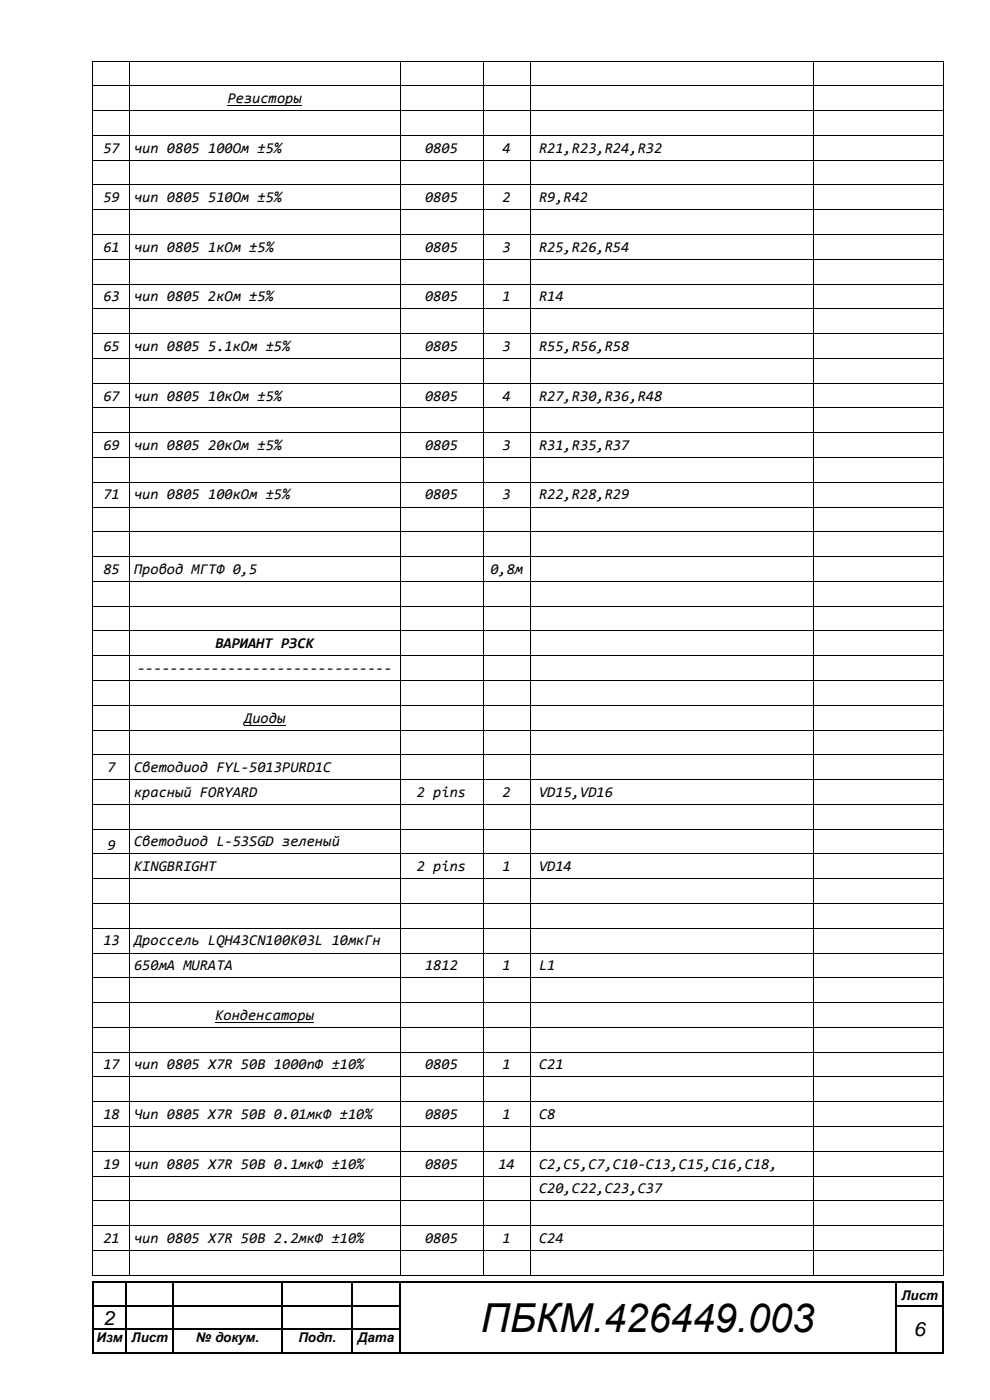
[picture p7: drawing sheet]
<svg xmlns="http://www.w3.org/2000/svg" width="210mm" height="297mm" viewBox="0 0 210 297" stroke-linecap="round" stroke-linejoin="round" font-family="sans-serif">
<defs><g id="words">
<text font-size="8.5" x="102" y="282.6">ПБКМ.426449.003</text>
<g font-size="4.2">
<text x="22.1" y="281.1">2</text>
<text x="193.9" y="283.5">6</text>
</g>
<g font-size="3.2">
<text x="48.3" y="21.9">Резисторы</text>
<text x="21.9" y="32.4">57</text>
<text x="28.5" y="32.4">чип 0805 100Ом ±5%</text>
<text x="90.2" y="32.4">0805</text>
<text x="106.6" y="32.4">4</text>
<text x="114.4" y="32.4">R21,R23,R24,R32</text>
<text x="21.9" y="42.9">59</text>
<text x="28.5" y="42.9">чип 0805 510Ом ±5%</text>
<text x="90.2" y="42.9">0805</text>
<text x="106.6" y="42.9">2</text>
<text x="114.4" y="42.9">R9,R42</text>
<text x="21.9" y="53.4">61</text>
<text x="28.5" y="53.4">чип 0805 1кОм ±5%</text>
<text x="90.2" y="53.4">0805</text>
<text x="106.6" y="53.4">3</text>
<text x="114.4" y="53.4">R25,R26,R54</text>
<text x="21.9" y="63.9">63</text>
<text x="28.5" y="63.9">чип 0805 2кОм ±5%</text>
<text x="90.2" y="63.9">0805</text>
<text x="106.6" y="63.9">1</text>
<text x="114.4" y="63.9">R14</text>
<text x="21.9" y="74.4">65</text>
<text x="28.5" y="74.4">чип 0805 5.1кОм ±5%</text>
<text x="90.2" y="74.4">0805</text>
<text x="106.6" y="74.4">3</text>
<text x="114.4" y="74.4">R55,R56,R58</text>
<text x="21.9" y="85">67</text>
<text x="28.5" y="85">чип 0805 10кОм ±5%</text>
<text x="90.2" y="85">0805</text>
<text x="106.6" y="85">4</text>
<text x="114.4" y="85">R27,R30,R36,R48</text>
<text x="21.9" y="95.5">69</text>
<text x="28.5" y="95.5">чип 0805 20кОм ±5%</text>
<text x="90.2" y="95.5">0805</text>
<text x="106.6" y="95.5">3</text>
<text x="114.4" y="95.5">R31,R35,R37</text>
<text x="21.9" y="106">71</text>
<text x="28.5" y="106">чип 0805 100кОм ±5%</text>
<text x="90.2" y="106">0805</text>
<text x="106.6" y="106">3</text>
<text x="114.4" y="106">R22,R28,R29</text>
<text x="21.9" y="121.8">85</text>
<text x="28.5" y="121.8">Провод МГТФ 0,5</text>
<text x="104" y="121.8">0,8м</text>
<text x="45.7" y="137.5">ВАРИАНТ РЗСК</text>
<text x="29.1" y="142.8">-------------------------------</text>
<text x="51.8" y="153.3">Диоды</text>
<text x="22.8" y="163.8">7</text>
<text x="28.5" y="163.8">Светодиод FYL-5013PURD1C</text>
<text x="28.5" y="169.1">красный FORYARD</text>
<text x="88.5" y="169.1">2 pins</text>
<text x="106.6" y="169.1">2</text>
<text x="114.4" y="169.1">VD15,VD16</text>
<text x="28.5" y="179.6">Светодиод L-53SGD зеленый</text>
<text x="22.8" y="180.3">9</text>
<text x="28.5" y="184.9">KINGBRIGHT</text>
<text x="88.5" y="184.9">2 pins</text>
<text x="106.6" y="184.9">1</text>
<text x="114.4" y="184.9">VD14</text>
<text x="21.9" y="200.6">13</text>
<text x="28.5" y="200.6">Дроссель LQH43CN100K03L 10мкГн</text>
<text x="28.5" y="205.9">650мА MURATA</text>
<text x="90.2" y="205.9">1812</text>
<text x="106.6" y="205.9">1</text>
<text x="114.4" y="205.9">L1</text>
<text x="45.7" y="216.4">Конденсаторы</text>
<text x="21.9" y="226.9">17</text>
<text x="28.5" y="226.9">чип 0805 X7R 50В 1000пФ ±10%</text>
<text x="90.2" y="226.9">0805</text>
<text x="106.6" y="226.9">1</text>
<text x="114.4" y="226.9">C21</text>
<text x="21.9" y="237.4">18</text>
<text x="28.5" y="237.4">Чип 0805 X7R 50В 0.01мкФ ±10%</text>
<text x="90.2" y="237.4">0805</text>
<text x="106.6" y="237.4">1</text>
<text x="114.4" y="237.4">C8</text>
<text x="21.9" y="247.9">19</text>
<text x="28.5" y="247.9">чип 0805 X7R 50В 0.1мкФ ±10%</text>
<text x="90.2" y="247.9">0805</text>
<text x="105.7" y="247.9">14</text>
<text x="114.4" y="247.9">C2,C5,C7,C10-C13,C15,C16,C18,</text>
<text x="114.4" y="253.2">C20,C22,C23,C37</text>
<text x="21.9" y="263.7">21</text>
<text x="28.5" y="263.7">чип 0805 X7R 50В 2.2мкФ ±10%</text>
<text x="90.2" y="263.7">0805</text>
<text x="106.6" y="263.7">1</text>
<text x="114.4" y="263.7">C24</text>
</g>
<g font-size="2.8">
<text x="191.2" y="275.8">Лист</text>
<text x="20.5" y="284.8">Изм</text>
<text x="27.9" y="284.8">Лист</text>
<text x="41.6" y="284.8">№ докум.</text>
<text x="63.3" y="284.8">Подп.</text>
<text x="75.9" y="284.8">Дата</text>
</g>
</g></defs>
<g fill="#000">
<path d="M19.6 12.9h.2v.1h-.2z" fill-rule="evenodd"/>
<path d="M19.6 12.9h.2v.1h-.2z" fill-rule="evenodd"/>
<path d="M19.6 18.1h.2v.2h-.2z" fill-rule="evenodd"/>
<path d="M27.4 12.9h.1v.1h-.1z" fill-rule="evenodd"/>
<path d="M27.4 18.1h.1v.2h-.1z" fill-rule="evenodd"/>
<path d="M84.8 12.9h.2v.1h-.2z" fill-rule="evenodd"/>
<path d="M84.8 18.1h.2v.2h-.2z" fill-rule="evenodd"/>
<path d="M102.4 12.9h.1v.1h-.1z" fill-rule="evenodd"/>
<path d="M102.4 18.1h.1v.2h-.1z" fill-rule="evenodd"/>
<path d="M112.4 12.9h.1v.1h-.1z" fill-rule="evenodd"/>
<path d="M112.4 18.1h.1v.2h-.1z" fill-rule="evenodd"/>
<path d="M172.6 12.9h.2v.1h-.2z" fill-rule="evenodd"/>
<path d="M172.6 18.1h.2v.2h-.2z" fill-rule="evenodd"/>
<path d="M200.1 12.9h.1v.1h-.1z" fill-rule="evenodd"/>
<path d="M200.1 12.9h.1v.1h-.1z" fill-rule="evenodd"/>
<path d="M200.1 18.1h.1v.2h-.1z" fill-rule="evenodd"/>
<path d="M19.6 23.4h.2v.1h-.2z" fill-rule="evenodd"/>
<path d="M19.6 28.7h.2v.1h-.2z" fill-rule="evenodd"/>
<path d="M19.6 33.9h.2v.2h-.2z" fill-rule="evenodd"/>
<path d="M19.6 39.2h.2v.1h-.2z" fill-rule="evenodd"/>
<path d="M27.4 23.4h.1v.1h-.1z" fill-rule="evenodd"/>
<path d="M27.4 28.7h.1v.1h-.1z" fill-rule="evenodd"/>
<path d="M27.4 33.9h.1v.2h-.1z" fill-rule="evenodd"/>
<path d="M27.4 39.2h.1v.1h-.1z" fill-rule="evenodd"/>
<path d="M84.8 23.4h.2v.1h-.2z" fill-rule="evenodd"/>
<path d="M84.8 28.7h.2v.1h-.2z" fill-rule="evenodd"/>
<path d="M84.8 33.9h.2v.2h-.2z" fill-rule="evenodd"/>
<path d="M84.8 39.2h.2v.1h-.2z" fill-rule="evenodd"/>
<path d="M102.4 23.4h.1v.1h-.1z" fill-rule="evenodd"/>
<path d="M102.4 28.7h.1v.1h-.1z" fill-rule="evenodd"/>
<path d="M102.4 33.9h.1v.2h-.1z" fill-rule="evenodd"/>
<path d="M102.4 39.2h.1v.1h-.1z" fill-rule="evenodd"/>
<path d="M112.4 23.4h.1v.1h-.1z" fill-rule="evenodd"/>
<path d="M112.4 28.7h.1v.1h-.1z" fill-rule="evenodd"/>
<path d="M112.4 33.9h.1v.2h-.1z" fill-rule="evenodd"/>
<path d="M112.4 39.2h.1v.1h-.1z" fill-rule="evenodd"/>
<path d="M172.6 23.4h.2v.1h-.2z" fill-rule="evenodd"/>
<path d="M172.6 28.7h.2v.1h-.2z" fill-rule="evenodd"/>
<path d="M172.6 33.9h.2v.2h-.2z" fill-rule="evenodd"/>
<path d="M172.6 39.2h.2v.1h-.2z" fill-rule="evenodd"/>
<path d="M200.1 23.4h.1v.1h-.1z" fill-rule="evenodd"/>
<path d="M200.1 28.7h.1v.1h-.1z" fill-rule="evenodd"/>
<path d="M200.1 33.9h.1v.2h-.1z" fill-rule="evenodd"/>
<path d="M200.1 39.2h.1v.1h-.1z" fill-rule="evenodd"/>
<path d="M19.6 44.4h.2v.2h-.2z" fill-rule="evenodd"/>
<path d="M19.6 49.7h.2v.1h-.2z" fill-rule="evenodd"/>
<path d="M19.6 54.9h.2v.2h-.2z" fill-rule="evenodd"/>
<path d="M27.4 44.4h.1v.2h-.1z" fill-rule="evenodd"/>
<path d="M27.4 49.7h.1v.1h-.1z" fill-rule="evenodd"/>
<path d="M27.4 54.9h.1v.2h-.1z" fill-rule="evenodd"/>
<path d="M84.8 44.4h.2v.2h-.2z" fill-rule="evenodd"/>
<path d="M84.8 49.7h.2v.1h-.2z" fill-rule="evenodd"/>
<path d="M84.8 54.9h.2v.2h-.2z" fill-rule="evenodd"/>
<path d="M102.4 44.4h.1v.2h-.1z" fill-rule="evenodd"/>
<path d="M102.4 49.7h.1v.1h-.1z" fill-rule="evenodd"/>
<path d="M102.4 54.9h.1v.2h-.1z" fill-rule="evenodd"/>
<path d="M112.4 44.4h.1v.2h-.1z" fill-rule="evenodd"/>
<path d="M112.4 49.7h.1v.1h-.1z" fill-rule="evenodd"/>
<path d="M112.4 54.9h.1v.2h-.1z" fill-rule="evenodd"/>
<path d="M172.6 44.4h.2v.2h-.2z" fill-rule="evenodd"/>
<path d="M172.6 49.7h.2v.1h-.2z" fill-rule="evenodd"/>
<path d="M172.6 54.9h.2v.2h-.2z" fill-rule="evenodd"/>
<path d="M200.1 44.4h.1v.2h-.1z" fill-rule="evenodd"/>
<path d="M200.1 49.7h.1v.1h-.1z" fill-rule="evenodd"/>
<path d="M200.1 54.9h.1v.2h-.1z" fill-rule="evenodd"/>
<path d="M19.6 60.2h.2v.2h-.2z" fill-rule="evenodd"/>
<path d="M19.6 65.5h.2v.1h-.2z" fill-rule="evenodd"/>
<path d="M19.6 70.7h.2v.2h-.2z" fill-rule="evenodd"/>
<path d="M19.6 76h.2v.1h-.2z" fill-rule="evenodd"/>
<path d="M27.4 60.2h.1v.2h-.1z" fill-rule="evenodd"/>
<path d="M27.4 65.5h.1v.1h-.1z" fill-rule="evenodd"/>
<path d="M27.4 70.7h.1v.2h-.1z" fill-rule="evenodd"/>
<path d="M27.4 76h.1v.1h-.1z" fill-rule="evenodd"/>
<path d="M84.8 60.2h.2v.2h-.2z" fill-rule="evenodd"/>
<path d="M84.8 65.5h.2v.1h-.2z" fill-rule="evenodd"/>
<path d="M84.8 70.7h.2v.2h-.2z" fill-rule="evenodd"/>
<path d="M84.8 76h.2v.1h-.2z" fill-rule="evenodd"/>
<path d="M102.4 60.2h.1v.2h-.1z" fill-rule="evenodd"/>
<path d="M102.4 65.5h.1v.1h-.1z" fill-rule="evenodd"/>
<path d="M102.4 70.7h.1v.2h-.1z" fill-rule="evenodd"/>
<path d="M102.4 76h.1v.1h-.1z" fill-rule="evenodd"/>
<path d="M112.4 60.2h.1v.2h-.1z" fill-rule="evenodd"/>
<path d="M112.4 65.5h.1v.1h-.1z" fill-rule="evenodd"/>
<path d="M112.4 70.7h.1v.2h-.1z" fill-rule="evenodd"/>
<path d="M112.4 76h.1v.1h-.1z" fill-rule="evenodd"/>
<path d="M172.6 60.2h.2v.2h-.2z" fill-rule="evenodd"/>
<path d="M172.6 65.5h.2v.1h-.2z" fill-rule="evenodd"/>
<path d="M172.6 70.7h.2v.2h-.2z" fill-rule="evenodd"/>
<path d="M172.6 76h.2v.1h-.2z" fill-rule="evenodd"/>
<path d="M200.1 60.2h.1v.2h-.1z" fill-rule="evenodd"/>
<path d="M200.1 65.5h.1v.1h-.1z" fill-rule="evenodd"/>
<path d="M200.1 70.7h.1v.2h-.1z" fill-rule="evenodd"/>
<path d="M200.1 76h.1v.1h-.1z" fill-rule="evenodd"/>
<path d="M19.6 81.2h.2v.2h-.2z" fill-rule="evenodd"/>
<path d="M19.6 86.5h.2v.1h-.2z" fill-rule="evenodd"/>
<path d="M19.6 91.8h.2v.1h-.2z" fill-rule="evenodd"/>
<path d="M19.6 97h.2v.2h-.2z" fill-rule="evenodd"/>
<path d="M27.4 81.2h.1v.2h-.1z" fill-rule="evenodd"/>
<path d="M27.4 86.5h.1v.1h-.1z" fill-rule="evenodd"/>
<path d="M27.4 91.8h.1v.1h-.1z" fill-rule="evenodd"/>
<path d="M27.4 97h.1v.2h-.1z" fill-rule="evenodd"/>
<path d="M84.8 81.2h.2v.2h-.2z" fill-rule="evenodd"/>
<path d="M84.8 86.5h.2v.1h-.2z" fill-rule="evenodd"/>
<path d="M84.8 91.8h.2v.1h-.2z" fill-rule="evenodd"/>
<path d="M84.8 97h.2v.2h-.2z" fill-rule="evenodd"/>
<path d="M102.4 81.2h.1v.2h-.1z" fill-rule="evenodd"/>
<path d="M102.4 86.5h.1v.1h-.1z" fill-rule="evenodd"/>
<path d="M102.4 91.8h.1v.1h-.1z" fill-rule="evenodd"/>
<path d="M102.4 97h.1v.2h-.1z" fill-rule="evenodd"/>
<path d="M112.4 81.2h.1v.2h-.1z" fill-rule="evenodd"/>
<path d="M112.4 86.5h.1v.1h-.1z" fill-rule="evenodd"/>
<path d="M112.4 91.8h.1v.1h-.1z" fill-rule="evenodd"/>
<path d="M112.4 97h.1v.2h-.1z" fill-rule="evenodd"/>
<path d="M172.6 81.2h.2v.2h-.2z" fill-rule="evenodd"/>
<path d="M172.6 86.5h.2v.1h-.2z" fill-rule="evenodd"/>
<path d="M172.6 91.8h.2v.1h-.2z" fill-rule="evenodd"/>
<path d="M172.6 97h.2v.2h-.2z" fill-rule="evenodd"/>
<path d="M200.1 81.2h.1v.2h-.1z" fill-rule="evenodd"/>
<path d="M200.1 86.5h.1v.1h-.1z" fill-rule="evenodd"/>
<path d="M200.1 91.8h.1v.1h-.1z" fill-rule="evenodd"/>
<path d="M200.1 97h.1v.2h-.1z" fill-rule="evenodd"/>
<path d="M19.6 102.3h.2v.1h-.2z" fill-rule="evenodd"/>
<path d="M19.6 107.5h.2v.2h-.2z" fill-rule="evenodd"/>
<path d="M19.6 112.8h.2v.1h-.2z" fill-rule="evenodd"/>
<path d="M19.6 118h.2v.2h-.2z" fill-rule="evenodd"/>
<path d="M27.4 102.3h.1v.1h-.1z" fill-rule="evenodd"/>
<path d="M27.4 107.5h.1v.2h-.1z" fill-rule="evenodd"/>
<path d="M27.4 112.8h.1v.1h-.1z" fill-rule="evenodd"/>
<path d="M27.4 118h.1v.2h-.1z" fill-rule="evenodd"/>
<path d="M84.8 102.3h.2v.1h-.2z" fill-rule="evenodd"/>
<path d="M84.8 107.5h.2v.2h-.2z" fill-rule="evenodd"/>
<path d="M84.8 112.8h.2v.1h-.2z" fill-rule="evenodd"/>
<path d="M84.8 118h.2v.2h-.2z" fill-rule="evenodd"/>
<path d="M102.4 102.3h.1v.1h-.1z" fill-rule="evenodd"/>
<path d="M102.4 107.5h.1v.2h-.1z" fill-rule="evenodd"/>
<path d="M102.4 112.8h.1v.1h-.1z" fill-rule="evenodd"/>
<path d="M102.4 118h.1v.2h-.1z" fill-rule="evenodd"/>
<path d="M112.4 102.3h.1v.1h-.1z" fill-rule="evenodd"/>
<path d="M112.4 107.5h.1v.2h-.1z" fill-rule="evenodd"/>
<path d="M112.4 112.8h.1v.1h-.1z" fill-rule="evenodd"/>
<path d="M112.4 118h.1v.2h-.1z" fill-rule="evenodd"/>
<path d="M172.6 102.3h.2v.1h-.2z" fill-rule="evenodd"/>
<path d="M172.6 107.5h.2v.2h-.2z" fill-rule="evenodd"/>
<path d="M172.6 112.8h.2v.1h-.2z" fill-rule="evenodd"/>
<path d="M172.6 118h.2v.2h-.2z" fill-rule="evenodd"/>
<path d="M200.1 102.3h.1v.1h-.1z" fill-rule="evenodd"/>
<path d="M200.1 107.5h.1v.2h-.1z" fill-rule="evenodd"/>
<path d="M200.1 112.8h.1v.1h-.1z" fill-rule="evenodd"/>
<path d="M200.1 118h.1v.2h-.1z" fill-rule="evenodd"/>
<path d="M19.6 123.3h.2v.2h-.2z" fill-rule="evenodd"/>
<path d="M19.6 128.5h.2v.2h-.2z" fill-rule="evenodd"/>
<path d="M19.6 133.8h.2v.2h-.2z" fill-rule="evenodd"/>
<path d="M19.6 139h.2v.2h-.2z" fill-rule="evenodd"/>
<path d="M27.4 123.3h.1v.2h-.1z" fill-rule="evenodd"/>
<path d="M27.4 128.5h.1v.2h-.1z" fill-rule="evenodd"/>
<path d="M27.4 133.8h.1v.2h-.1z" fill-rule="evenodd"/>
<path d="M27.4 139h.1v.2h-.1z" fill-rule="evenodd"/>
<path d="M84.8 123.3h.2v.2h-.2z" fill-rule="evenodd"/>
<path d="M84.8 128.5h.2v.2h-.2z" fill-rule="evenodd"/>
<path d="M84.8 133.8h.2v.2h-.2z" fill-rule="evenodd"/>
<path d="M84.8 139h.2v.2h-.2z" fill-rule="evenodd"/>
<path d="M102.4 123.3h.1v.2h-.1z" fill-rule="evenodd"/>
<path d="M102.4 128.5h.1v.2h-.1z" fill-rule="evenodd"/>
<path d="M102.4 133.8h.1v.2h-.1z" fill-rule="evenodd"/>
<path d="M102.4 139h.1v.2h-.1z" fill-rule="evenodd"/>
<path d="M112.4 123.3h.1v.2h-.1z" fill-rule="evenodd"/>
<path d="M112.4 128.5h.1v.2h-.1z" fill-rule="evenodd"/>
<path d="M112.4 133.8h.1v.2h-.1z" fill-rule="evenodd"/>
<path d="M112.4 139h.1v.2h-.1z" fill-rule="evenodd"/>
<path d="M172.6 123.3h.2v.2h-.2z" fill-rule="evenodd"/>
<path d="M172.6 128.5h.2v.2h-.2z" fill-rule="evenodd"/>
<path d="M172.6 133.8h.2v.2h-.2z" fill-rule="evenodd"/>
<path d="M172.6 139h.2v.2h-.2z" fill-rule="evenodd"/>
<path d="M200.1 123.3h.1v.2h-.1z" fill-rule="evenodd"/>
<path d="M200.1 128.5h.1v.2h-.1z" fill-rule="evenodd"/>
<path d="M200.1 133.8h.1v.2h-.1z" fill-rule="evenodd"/>
<path d="M200.1 139h.1v.2h-.1z" fill-rule="evenodd"/>
<path d="M19.6 144.3h.2v.2h-.2z" fill-rule="evenodd"/>
<path d="M19.6 149.5h.2v.2h-.2z" fill-rule="evenodd"/>
<path d="M19.6 154.8h.2v.2h-.2z" fill-rule="evenodd"/>
<path d="M27.4 144.3h.1v.2h-.1z" fill-rule="evenodd"/>
<path d="M27.4 149.5h.1v.2h-.1z" fill-rule="evenodd"/>
<path d="M27.4 154.8h.1v.2h-.1z" fill-rule="evenodd"/>
<path d="M84.8 144.3h.2v.2h-.2z" fill-rule="evenodd"/>
<path d="M84.8 149.5h.2v.2h-.2z" fill-rule="evenodd"/>
<path d="M84.8 154.8h.2v.2h-.2z" fill-rule="evenodd"/>
<path d="M102.4 144.3h.1v.2h-.1z" fill-rule="evenodd"/>
<path d="M102.4 149.5h.1v.2h-.1z" fill-rule="evenodd"/>
<path d="M102.4 154.8h.1v.2h-.1z" fill-rule="evenodd"/>
<path d="M112.4 144.3h.1v.2h-.1z" fill-rule="evenodd"/>
<path d="M112.4 149.5h.1v.2h-.1z" fill-rule="evenodd"/>
<path d="M112.4 154.8h.1v.2h-.1z" fill-rule="evenodd"/>
<path d="M172.6 144.3h.2v.2h-.2z" fill-rule="evenodd"/>
<path d="M172.6 149.5h.2v.2h-.2z" fill-rule="evenodd"/>
<path d="M172.6 154.8h.2v.2h-.2z" fill-rule="evenodd"/>
<path d="M200.1 144.3h.1v.2h-.1z" fill-rule="evenodd"/>
<path d="M200.1 149.5h.1v.2h-.1z" fill-rule="evenodd"/>
<path d="M200.1 154.8h.1v.2h-.1z" fill-rule="evenodd"/>
<path d="M19.6 160.1h.2v.2h-.2z" fill-rule="evenodd"/>
<path d="M19.6 165.3h.2v.2h-.2z" fill-rule="evenodd"/>
<path d="M19.6 170.6h.2v.2h-.2z" fill-rule="evenodd"/>
<path d="M19.6 175.8h.2v.2h-.2z" fill-rule="evenodd"/>
<path d="M27.4 160.1h.1v.2h-.1z" fill-rule="evenodd"/>
<path d="M27.4 165.3h.1v.2h-.1z" fill-rule="evenodd"/>
<path d="M27.4 170.6h.1v.2h-.1z" fill-rule="evenodd"/>
<path d="M27.4 175.8h.1v.2h-.1z" fill-rule="evenodd"/>
<path d="M84.8 160.1h.2v.2h-.2z" fill-rule="evenodd"/>
<path d="M84.8 165.3h.2v.2h-.2z" fill-rule="evenodd"/>
<path d="M84.8 170.6h.2v.2h-.2z" fill-rule="evenodd"/>
<path d="M84.8 175.8h.2v.2h-.2z" fill-rule="evenodd"/>
<path d="M102.4 160.1h.1v.2h-.1z" fill-rule="evenodd"/>
<path d="M102.4 165.3h.1v.2h-.1z" fill-rule="evenodd"/>
<path d="M102.4 170.6h.1v.2h-.1z" fill-rule="evenodd"/>
<path d="M102.4 175.8h.1v.2h-.1z" fill-rule="evenodd"/>
<path d="M112.4 160.1h.1v.2h-.1z" fill-rule="evenodd"/>
<path d="M112.4 165.3h.1v.2h-.1z" fill-rule="evenodd"/>
<path d="M112.4 170.6h.1v.2h-.1z" fill-rule="evenodd"/>
<path d="M112.4 175.8h.1v.2h-.1z" fill-rule="evenodd"/>
<path d="M172.6 160.1h.2v.2h-.2z" fill-rule="evenodd"/>
<path d="M172.6 165.3h.2v.2h-.2z" fill-rule="evenodd"/>
<path d="M172.6 170.6h.2v.2h-.2z" fill-rule="evenodd"/>
<path d="M172.6 175.8h.2v.2h-.2z" fill-rule="evenodd"/>
<path d="M200.1 160.1h.1v.2h-.1z" fill-rule="evenodd"/>
<path d="M200.1 165.3h.1v.2h-.1z" fill-rule="evenodd"/>
<path d="M200.1 170.6h.1v.2h-.1z" fill-rule="evenodd"/>
<path d="M200.1 175.8h.1v.2h-.1z" fill-rule="evenodd"/>
<path d="M19.6 181.1h.2v.2h-.2z" fill-rule="evenodd"/>
<path d="M19.6 186.4h.2v.1h-.2z" fill-rule="evenodd"/>
<path d="M19.6 191.6h.2v.2h-.2z" fill-rule="evenodd"/>
<path d="M19.6 196.9h.2v.2h-.2z" fill-rule="evenodd"/>
<path d="M27.4 181.1h.1v.2h-.1z" fill-rule="evenodd"/>
<path d="M27.4 186.4h.1v.1h-.1z" fill-rule="evenodd"/>
<path d="M27.4 191.6h.1v.2h-.1z" fill-rule="evenodd"/>
<path d="M27.4 196.9h.1v.2h-.1z" fill-rule="evenodd"/>
<path d="M84.8 181.1h.2v.2h-.2z" fill-rule="evenodd"/>
<path d="M84.8 186.4h.2v.1h-.2z" fill-rule="evenodd"/>
<path d="M84.8 191.6h.2v.2h-.2z" fill-rule="evenodd"/>
<path d="M84.8 196.9h.2v.2h-.2z" fill-rule="evenodd"/>
<path d="M102.4 181.1h.1v.2h-.1z" fill-rule="evenodd"/>
<path d="M102.4 186.4h.1v.1h-.1z" fill-rule="evenodd"/>
<path d="M102.4 191.6h.1v.2h-.1z" fill-rule="evenodd"/>
<path d="M102.4 196.9h.1v.2h-.1z" fill-rule="evenodd"/>
<path d="M112.4 181.1h.1v.2h-.1z" fill-rule="evenodd"/>
<path d="M112.4 186.4h.1v.1h-.1z" fill-rule="evenodd"/>
<path d="M112.4 191.6h.1v.2h-.1z" fill-rule="evenodd"/>
<path d="M112.4 196.9h.1v.2h-.1z" fill-rule="evenodd"/>
<path d="M172.6 181.1h.2v.2h-.2z" fill-rule="evenodd"/>
<path d="M172.6 186.4h.2v.1h-.2z" fill-rule="evenodd"/>
<path d="M172.6 191.6h.2v.2h-.2z" fill-rule="evenodd"/>
<path d="M172.6 196.9h.2v.2h-.2z" fill-rule="evenodd"/>
<path d="M200.1 181.1h.1v.2h-.1z" fill-rule="evenodd"/>
<path d="M200.1 186.4h.1v.1h-.1z" fill-rule="evenodd"/>
<path d="M200.1 191.6h.1v.2h-.1z" fill-rule="evenodd"/>
<path d="M200.1 196.9h.1v.2h-.1z" fill-rule="evenodd"/>
<path d="M19.6 202.1h.2v.2h-.2z" fill-rule="evenodd"/>
<path d="M19.6 207.4h.2v.2h-.2z" fill-rule="evenodd"/>
<path d="M19.6 212.6h.2v.2h-.2z" fill-rule="evenodd"/>
<path d="M19.6 217.9h.2v.2h-.2z" fill-rule="evenodd"/>
<path d="M27.4 202.1h.1v.2h-.1z" fill-rule="evenodd"/>
<path d="M27.4 207.4h.1v.2h-.1z" fill-rule="evenodd"/>
<path d="M27.4 212.6h.1v.2h-.1z" fill-rule="evenodd"/>
<path d="M27.4 217.9h.1v.2h-.1z" fill-rule="evenodd"/>
<path d="M84.8 202.1h.2v.2h-.2z" fill-rule="evenodd"/>
<path d="M84.8 207.4h.2v.2h-.2z" fill-rule="evenodd"/>
<path d="M84.8 212.6h.2v.2h-.2z" fill-rule="evenodd"/>
<path d="M84.8 217.9h.2v.2h-.2z" fill-rule="evenodd"/>
<path d="M102.4 202.1h.1v.2h-.1z" fill-rule="evenodd"/>
<path d="M102.4 207.4h.1v.2h-.1z" fill-rule="evenodd"/>
<path d="M102.4 212.6h.1v.2h-.1z" fill-rule="evenodd"/>
<path d="M102.4 217.9h.1v.2h-.1z" fill-rule="evenodd"/>
<path d="M112.4 202.1h.1v.2h-.1z" fill-rule="evenodd"/>
<path d="M112.4 207.4h.1v.2h-.1z" fill-rule="evenodd"/>
<path d="M112.4 212.6h.1v.2h-.1z" fill-rule="evenodd"/>
<path d="M112.4 217.9h.1v.2h-.1z" fill-rule="evenodd"/>
<path d="M172.6 202.1h.2v.2h-.2z" fill-rule="evenodd"/>
<path d="M172.6 207.4h.2v.2h-.2z" fill-rule="evenodd"/>
<path d="M172.6 212.6h.2v.2h-.2z" fill-rule="evenodd"/>
<path d="M172.6 217.9h.2v.2h-.2z" fill-rule="evenodd"/>
<path d="M200.1 202.1h.1v.2h-.1z" fill-rule="evenodd"/>
<path d="M200.1 207.4h.1v.2h-.1z" fill-rule="evenodd"/>
<path d="M200.1 212.6h.1v.2h-.1z" fill-rule="evenodd"/>
<path d="M200.1 217.9h.1v.2h-.1z" fill-rule="evenodd"/>
<path d="M19.6 223.2h.2v.1h-.2z" fill-rule="evenodd"/>
<path d="M19.6 228.4h.2v.2h-.2z" fill-rule="evenodd"/>
<path d="M19.6 233.7h.2v.1h-.2z" fill-rule="evenodd"/>
<path d="M19.6 238.9h.2v.2h-.2z" fill-rule="evenodd"/>
<path d="M27.4 223.2h.1v.1h-.1z" fill-rule="evenodd"/>
<path d="M27.4 228.4h.1v.2h-.1z" fill-rule="evenodd"/>
<path d="M27.4 233.7h.1v.1h-.1z" fill-rule="evenodd"/>
<path d="M27.4 238.9h.1v.2h-.1z" fill-rule="evenodd"/>
<path d="M84.8 223.2h.2v.1h-.2z" fill-rule="evenodd"/>
<path d="M84.8 228.4h.2v.2h-.2z" fill-rule="evenodd"/>
<path d="M84.8 233.7h.2v.1h-.2z" fill-rule="evenodd"/>
<path d="M84.8 238.9h.2v.2h-.2z" fill-rule="evenodd"/>
<path d="M102.4 223.2h.1v.1h-.1z" fill-rule="evenodd"/>
<path d="M102.4 228.4h.1v.2h-.1z" fill-rule="evenodd"/>
<path d="M102.4 233.7h.1v.1h-.1z" fill-rule="evenodd"/>
<path d="M102.4 238.9h.1v.2h-.1z" fill-rule="evenodd"/>
<path d="M112.4 223.2h.1v.1h-.1z" fill-rule="evenodd"/>
<path d="M112.4 228.4h.1v.2h-.1z" fill-rule="evenodd"/>
<path d="M112.4 233.7h.1v.1h-.1z" fill-rule="evenodd"/>
<path d="M112.4 238.9h.1v.2h-.1z" fill-rule="evenodd"/>
<path d="M172.6 223.2h.2v.1h-.2z" fill-rule="evenodd"/>
<path d="M172.6 228.4h.2v.2h-.2z" fill-rule="evenodd"/>
<path d="M172.6 233.7h.2v.1h-.2z" fill-rule="evenodd"/>
<path d="M172.6 238.9h.2v.2h-.2z" fill-rule="evenodd"/>
<path d="M200.1 223.2h.1v.1h-.1z" fill-rule="evenodd"/>
<path d="M200.1 228.4h.1v.2h-.1z" fill-rule="evenodd"/>
<path d="M200.1 233.7h.1v.1h-.1z" fill-rule="evenodd"/>
<path d="M200.1 238.9h.1v.2h-.1z" fill-rule="evenodd"/>
<path d="M19.6 244.2h.2v.1h-.2z" fill-rule="evenodd"/>
<path d="M19.6 249.5h.2v.1h-.2z" fill-rule="evenodd"/>
<path d="M19.6 254.7h.2v.2h-.2z" fill-rule="evenodd"/>
<path d="M27.4 244.2h.1v.1h-.1z" fill-rule="evenodd"/>
<path d="M27.4 249.5h.1v.1h-.1z" fill-rule="evenodd"/>
<path d="M27.4 254.7h.1v.2h-.1z" fill-rule="evenodd"/>
<path d="M84.8 244.2h.2v.1h-.2z" fill-rule="evenodd"/>
<path d="M84.8 249.5h.2v.1h-.2z" fill-rule="evenodd"/>
<path d="M84.8 254.7h.2v.2h-.2z" fill-rule="evenodd"/>
<path d="M102.4 244.2h.1v.1h-.1z" fill-rule="evenodd"/>
<path d="M102.4 249.5h.1v.1h-.1z" fill-rule="evenodd"/>
<path d="M102.4 254.7h.1v.2h-.1z" fill-rule="evenodd"/>
<path d="M112.4 244.2h.1v.1h-.1z" fill-rule="evenodd"/>
<path d="M112.4 249.5h.1v.1h-.1z" fill-rule="evenodd"/>
<path d="M112.4 254.7h.1v.2h-.1z" fill-rule="evenodd"/>
<path d="M172.6 244.2h.2v.1h-.2z" fill-rule="evenodd"/>
<path d="M172.6 249.5h.2v.1h-.2z" fill-rule="evenodd"/>
<path d="M172.6 254.7h.2v.2h-.2z" fill-rule="evenodd"/>
<path d="M200.1 244.2h.1v.1h-.1z" fill-rule="evenodd"/>
<path d="M200.1 249.5h.1v.1h-.1z" fill-rule="evenodd"/>
<path d="M200.1 254.7h.1v.2h-.1z" fill-rule="evenodd"/>
<path d="M19.6 271.9h.3v.3h-.3z" fill-rule="evenodd"/>
<path d="M19.6 271.9h.3v.3h-.3z" fill-rule="evenodd"/>
<path d="M19.6 276.9h.3v.3h-.3z" fill-rule="evenodd"/>
<path d="M19.6 260h.2v.1h-.2z" fill-rule="evenodd"/>
<path d="M19.6 265.2h.2v.2h-.2z" fill-rule="evenodd"/>
<path d="M19.6 270.5h.2v.1h-.2z" fill-rule="evenodd"/>
<path d="M19.6 270.5h.2v.1h-.2z" fill-rule="evenodd"/>
<path d="M26.6 271.9h.3v.3h-.3z" fill-rule="evenodd"/>
<path d="M26.6 276.9h.3v.3h-.3z" fill-rule="evenodd"/>
<path d="M27.4 260h.1v.1h-.1z" fill-rule="evenodd"/>
<path d="M27.4 265.2h.1v.2h-.1z" fill-rule="evenodd"/>
<path d="M27.4 270.5h.1v.1h-.1z" fill-rule="evenodd"/>
<path d="M36.6 271.9h.3v.3h-.3z" fill-rule="evenodd"/>
<path d="M36.6 276.9h.3v.3h-.3z" fill-rule="evenodd"/>
<path d="M59.6 271.9h.3v.3h-.3z" fill-rule="evenodd"/>
<path d="M59.6 276.9h.3v.3h-.3z" fill-rule="evenodd"/>
<path d="M74.7 271.9h.2v.3h-.2z" fill-rule="evenodd"/>
<path d="M74.7 276.9h.2v.3h-.2z" fill-rule="evenodd"/>
<path d="M84.6 271.9h.3v.3h-.3z" fill-rule="evenodd"/>
<path d="M84.6 276.9h.3v.3h-.3z" fill-rule="evenodd"/>
<path d="M84.8 260h.2v.1h-.2z" fill-rule="evenodd"/>
<path d="M84.8 265.2h.2v.2h-.2z" fill-rule="evenodd"/>
<path d="M84.8 270.5h.2v.1h-.2z" fill-rule="evenodd"/>
<path d="M102.4 260h.1v.1h-.1z" fill-rule="evenodd"/>
<path d="M102.4 265.2h.1v.2h-.1z" fill-rule="evenodd"/>
<path d="M102.4 270.5h.1v.1h-.1z" fill-rule="evenodd"/>
<path d="M112.4 260h.1v.1h-.1z" fill-rule="evenodd"/>
<path d="M112.4 265.2h.1v.2h-.1z" fill-rule="evenodd"/>
<path d="M112.4 270.5h.1v.1h-.1z" fill-rule="evenodd"/>
<path d="M172.6 260h.2v.1h-.2z" fill-rule="evenodd"/>
<path d="M172.6 265.2h.2v.2h-.2z" fill-rule="evenodd"/>
<path d="M172.6 270.5h.2v.1h-.2z" fill-rule="evenodd"/>
<path d="M189.9 271.9h.3v.3h-.3z" fill-rule="evenodd"/>
<path d="M189.9 276.9h.3v.3h-.3z" fill-rule="evenodd"/>
<path d="M199.9 271.9h.3v.3h-.3z" fill-rule="evenodd"/>
<path d="M199.9 271.9h.3v.3h-.3z" fill-rule="evenodd"/>
<path d="M199.9 276.9h.3v.3h-.3z" fill-rule="evenodd"/>
<path d="M200.1 260h.1v.1h-.1z" fill-rule="evenodd"/>
<path d="M200.1 265.2h.1v.2h-.1z" fill-rule="evenodd"/>
<path d="M200.1 270.5h.1v.1h-.1z" fill-rule="evenodd"/>
<path d="M200.1 270.5h.1v.1h-.1z" fill-rule="evenodd"/>
<path d="M19.6 281.9h.3v.3h-.3z" fill-rule="evenodd"/>
<path d="M19.6 286.9h.3v.3h-.3z" fill-rule="evenodd"/>
<path d="M19.6 286.9h.3v.3h-.3z" fill-rule="evenodd"/>
<path d="M26.6 281.9h.3v.3h-.3z" fill-rule="evenodd"/>
<path d="M26.6 286.9h.3v.3h-.3z" fill-rule="evenodd"/>
<path d="M36.6 281.9h.3v.3h-.3z" fill-rule="evenodd"/>
<path d="M36.6 286.9h.3v.3h-.3z" fill-rule="evenodd"/>
<path d="M59.6 281.9h.3v.3h-.3z" fill-rule="evenodd"/>
<path d="M59.6 286.9h.3v.3h-.3z" fill-rule="evenodd"/>
<path d="M74.7 281.9h.2v.3h-.2z" fill-rule="evenodd"/>
<path d="M74.7 286.9h.2v.3h-.2z" fill-rule="evenodd"/>
<path d="M84.6 281.9h.3v.3h-.3z" fill-rule="evenodd"/>
<path d="M84.6 286.9h.3v.3h-.3z" fill-rule="evenodd"/>
<path d="M189.9 281.9h.3v.3h-.3z" fill-rule="evenodd"/>
<path d="M189.9 286.9h.3v.3h-.3z" fill-rule="evenodd"/>
<path d="M199.9 281.9h.3v.3h-.3z" fill-rule="evenodd"/>
<path d="M199.9 286.9h.3v.3h-.3z" fill-rule="evenodd"/>
<path d="M199.9 286.9h.3v.3h-.3z" fill-rule="evenodd"/>
</g>
<g fill="none" stroke="#000" stroke-width=".25">
<path d="M19.7 272.2v4.7M19.7 277.2v4.7M19.9 272h6.7M19.9 277h6.7M26.8 272.2v4.7M26.8 277.2v4.7M26.9 272h9.7M26.9 277h9.7M36.8 272.2v4.7M36.8 277.2v4.7M36.9 272h22.7M36.9 277h22.7"/>
<path d="M59.7 272.2v4.7M59.7 277.2v4.7M59.9 272h14.7M59.9 277h14.7M74.8 272.2v4.7M74.8 277.2v4.7M74.9 272h9.7M74.9 277h9.7M84.8 272.2v4.7M84.8 277.2v4.7M84.9 272h105M190 272.2v4.7"/>
<path d="M190 277.2v4.7M190.2 272h9.7M190.2 277h9.7M200.1 272.2v4.7M200.1 277.2v4.7M19.7 282.2v4.7M19.9 282.1h6.7M19.9 287.1h6.7M26.8 282.2v4.7M26.9 282.1h9.7M26.9 287.1h9.7M36.8 282.2v4.7"/>
<path d="M36.9 282.1h22.7M36.9 287.1h22.7M59.7 282.2v4.7M59.9 282.1h14.7M59.9 287.1h14.7M74.8 282.2v4.7M74.9 282.1h9.7M74.9 287.1h9.7M84.8 282.2v4.7M84.9 287.1h105M190 282.2v4.7M190.2 287.1h9.7"/>
<path d="M200.1 282.2v4.7"/>
</g>
<g fill="none" stroke="#000" stroke-width=".21">
<path d="M19.7 13v5.1M19.7 18.3v5.1M19.8 13h7.6M19.8 18.2h7.6M27.4 13v5.1M27.4 18.3v5.1M27.5 13h57.3M27.5 18.2h57.3M84.9 13v5.1M84.9 18.3v5.1M85 13h17.4M85 18.2h17.4"/>
<path d="M102.5 13v5.1M102.5 18.3v5.1M102.5 13h9.9M102.5 18.2h9.9M112.5 13v5.1M112.5 18.3v5.1M112.5 13h60.1M112.5 18.2h60.1M172.7 13v5.1M172.7 18.3v5.1M172.8 13h27.3M172.8 18.2h27.3"/>
<path d="M200.1 13v5.1M200.1 18.3v5.1M19.7 23.5v5.2M19.7 28.8v5.1M19.7 34.1v5.1M19.7 39.3v5.1M19.8 23.5h7.6M19.8 28.8h7.6M19.8 34h7.6M19.8 39.3h7.6M27.4 23.5v5.2M27.4 28.8v5.1"/>
<path d="M27.4 34.1v5.1M27.4 39.3v5.1M27.5 23.5h57.3M27.5 28.8h57.3M27.5 34h57.3M27.5 39.3h57.3M48.3 22.4h15.7M84.9 23.5v5.2M84.9 28.8v5.1M84.9 34.1v5.1M84.9 39.3v5.1M85 23.5h17.4"/>
<path d="M85 28.8h17.4M85 34h17.4M85 39.3h17.4M102.5 23.5v5.2M102.5 28.8v5.1M102.5 34.1v5.1M102.5 39.3v5.1M102.5 23.5h9.9M102.5 28.8h9.9M102.5 34h9.9M102.5 39.3h9.9M112.5 23.5v5.2"/>
<path d="M112.5 28.8v5.1M112.5 34.1v5.1M112.5 39.3v5.1M112.5 23.5h60.1M112.5 28.8h60.1M112.5 34h60.1M112.5 39.3h60.1M172.7 23.5v5.2M172.7 28.8v5.1M172.7 34.1v5.1M172.7 39.3v5.1M172.8 23.5h27.3"/>
<path d="M172.8 28.8h27.3M172.8 34h27.3M172.8 39.3h27.3M200.1 23.5v5.2M200.1 28.8v5.1M200.1 34.1v5.1M200.1 39.3v5.1M19.7 44.6v5.1M19.7 49.8v5.1M19.7 55.1v5.1M19.8 44.5h7.6M19.8 49.7h7.6"/>
<path d="M19.8 55h7.6M27.4 44.6v5.1M27.4 49.8v5.1M27.4 55.1v5.1M27.5 44.5h57.3M27.5 49.7h57.3M27.5 55h57.3M84.9 44.6v5.1M84.9 49.8v5.1M84.9 55.1v5.1M85 44.5h17.4M85 49.7h17.4"/>
<path d="M85 55h17.4M102.5 44.6v5.1M102.5 49.8v5.1M102.5 55.1v5.1M102.5 44.5h9.9M102.5 49.7h9.9M102.5 55h9.9M112.5 44.6v5.1M112.5 49.8v5.1M112.5 55.1v5.1M112.5 44.5h60.1M112.5 49.7h60.1"/>
<path d="M112.5 55h60.1M172.7 44.6v5.1M172.7 49.8v5.1M172.7 55.1v5.1M172.8 44.5h27.3M172.8 49.7h27.3M172.8 55h27.3M200.1 44.6v5.1M200.1 49.8v5.1M200.1 55.1v5.1M19.7 60.4v5.1M19.7 65.6v5.1"/>
<path d="M19.7 70.9v5.1M19.7 76.1v5.1M19.8 60.3h7.6M19.8 65.5h7.6M19.8 70.8h7.6M19.8 76h7.6M27.4 60.4v5.1M27.4 65.6v5.1M27.4 70.9v5.1M27.4 76.1v5.1M27.5 60.3h57.3M27.5 65.5h57.3"/>
<path d="M27.5 70.8h57.3M27.5 76h57.3M84.9 60.4v5.1M84.9 65.6v5.1M84.9 70.9v5.1M84.9 76.1v5.1M85 60.3h17.4M85 65.5h17.4M85 70.8h17.4M85 76h17.4M102.5 60.4v5.1M102.5 65.6v5.1"/>
<path d="M102.5 70.9v5.1M102.5 76.1v5.1M102.5 60.3h9.9M102.5 65.5h9.9M102.5 70.8h9.9M102.5 76h9.9M112.5 60.4v5.1M112.5 65.6v5.1M112.5 70.9v5.1M112.5 76.1v5.1M112.5 60.3h60.1M112.5 65.5h60.1"/>
<path d="M112.5 70.8h60.1M112.5 76h60.1M172.7 60.4v5.1M172.7 65.6v5.1M172.7 70.9v5.1M172.7 76.1v5.1M172.8 60.3h27.3M172.8 65.5h27.3M172.8 70.8h27.3M172.8 76h27.3M200.1 60.4v5.1M200.1 65.6v5.1"/>
<path d="M200.1 70.9v5.1M200.1 76.1v5.1M19.7 81.4v5.1M19.7 86.6v5.2M19.7 91.9v5.1M19.7 97.2v5.1M19.8 81.3h7.6M19.8 86.5h7.6M19.8 91.8h7.6M19.8 97.1h7.6M27.4 81.4v5.1M27.4 86.6v5.2"/>
<path d="M27.4 91.9v5.1M27.4 97.2v5.1M27.5 81.3h57.3M27.5 86.5h57.3M27.5 91.8h57.3M27.5 97.1h57.3M84.9 81.4v5.1M84.9 86.6v5.2M84.9 91.9v5.1M84.9 97.2v5.1M85 81.3h17.4M85 86.5h17.4"/>
<path d="M85 91.8h17.4M85 97.1h17.4M102.5 81.4v5.1M102.5 86.6v5.2M102.5 91.9v5.1M102.5 97.2v5.1M102.5 81.3h9.9M102.5 86.5h9.9M102.5 91.8h9.9M102.5 97.1h9.9M112.5 81.4v5.1M112.5 86.6v5.2"/>
<path d="M112.5 91.9v5.1M112.5 97.2v5.1M112.5 81.3h60.1M112.5 86.5h60.1M112.5 91.8h60.1M112.5 97.1h60.1M172.7 81.4v5.1M172.7 86.6v5.2M172.7 91.9v5.1M172.7 97.2v5.1M172.8 81.3h27.3M172.8 86.5h27.3"/>
<path d="M172.8 91.8h27.3M172.8 97.1h27.3M200.1 81.4v5.1M200.1 86.6v5.2M200.1 91.9v5.1M200.1 97.2v5.1M19.7 102.4v5.1M19.7 107.7v5.1M19.7 112.9v5.1M19.7 118.2v5.1M19.8 102.3h7.6M19.8 107.6h7.6"/>
<path d="M19.8 112.8h7.6M19.8 118.1h7.6M27.4 102.4v5.1M27.4 107.7v5.1M27.4 112.9v5.1M27.4 118.2v5.1M27.5 102.3h57.3M27.5 107.6h57.3M27.5 112.8h57.3M27.5 118.1h57.3M84.9 102.4v5.1M84.9 107.7v5.1"/>
<path d="M84.9 112.9v5.1M84.9 118.2v5.1M85 102.3h17.4M85 107.6h17.4M85 112.8h17.4M85 118.1h17.4M102.5 102.4v5.1M102.5 107.7v5.1M102.5 112.9v5.1M102.5 118.2v5.1M102.5 102.3h9.9M102.5 107.6h9.9"/>
<path d="M102.5 112.8h9.9M102.5 118.1h9.9M112.5 102.4v5.1M112.5 107.7v5.1M112.5 112.9v5.1M112.5 118.2v5.1M112.5 102.3h60.1M112.5 107.6h60.1M112.5 112.8h60.1M112.5 118.1h60.1M172.7 102.4v5.1M172.7 107.7v5.1"/>
<path d="M172.7 112.9v5.1M172.7 118.2v5.1M172.8 102.3h27.3M172.8 107.6h27.3M172.8 112.8h27.3M172.8 118.1h27.3M200.1 102.4v5.1M200.1 107.7v5.1M200.1 112.9v5.1M200.1 118.2v5.1M19.7 123.5v5M19.7 128.7v5.1"/>
<path d="M19.7 134v5M19.7 139.2v5.1M19.8 123.4h7.6M19.8 128.6h7.6M19.8 133.9h7.6M19.8 139.1h7.6M27.4 123.5v5M27.4 128.7v5.1M27.4 134v5M27.4 139.2v5.1M27.5 123.4h57.3M27.5 128.6h57.3"/>
<path d="M27.5 133.9h57.3M27.5 139.1h57.3M84.9 123.5v5M84.9 128.7v5.1M84.9 134v5M84.9 139.2v5.1M85 123.4h17.4M85 128.6h17.4M85 133.9h17.4M85 139.1h17.4M102.5 123.5v5M102.5 128.7v5.1"/>
<path d="M102.5 134v5M102.5 139.2v5.1M102.5 123.4h9.9M102.5 128.6h9.9M102.5 133.9h9.9M102.5 139.1h9.9M112.5 123.5v5M112.5 128.7v5.1M112.5 134v5M112.5 139.2v5.1M112.5 123.4h60.1M112.5 128.6h60.1"/>
<path d="M112.5 133.9h60.1M112.5 139.1h60.1M172.7 123.5v5M172.7 128.7v5.1M172.7 134v5M172.7 139.2v5.1M172.8 123.4h27.3M172.8 128.6h27.3M172.8 133.9h27.3M172.8 139.1h27.3M200.1 123.5v5M200.1 128.7v5.1"/>
<path d="M200.1 134v5M200.1 139.2v5.1M19.7 144.5v5M19.7 149.7v5.1M19.7 155v5.1M19.8 144.4h7.6M19.8 149.6h7.6M19.8 154.9h7.6M27.4 144.5v5M27.4 149.7v5.1M27.4 155v5.1M27.5 144.4h57.3"/>
<path d="M27.5 149.6h57.3M27.5 154.9h57.3M51.8 153.8h8.7M84.9 144.5v5M84.9 149.7v5.1M84.9 155v5.1M85 144.4h17.4M85 149.6h17.4M85 154.9h17.4M102.5 144.5v5M102.5 149.7v5.1M102.5 155v5.1"/>
<path d="M102.5 144.4h9.9M102.5 149.6h9.9M102.5 154.9h9.9M112.5 144.5v5M112.5 149.7v5.1M112.5 155v5.1M112.5 144.4h60.1M112.5 149.6h60.1M112.5 154.9h60.1M172.7 144.5v5M172.7 149.7v5.1M172.7 155v5.1"/>
<path d="M172.8 144.4h27.3M172.8 149.6h27.3M172.8 154.9h27.3M200.1 144.5v5M200.1 149.7v5.1M200.1 155v5.1M19.7 160.3v5M19.7 165.5v5.1M19.7 170.8v5M19.7 176v5.1M19.8 160.2h7.6M19.8 165.4h7.6"/>
<path d="M19.8 170.7h7.6M19.8 175.9h7.6M27.4 160.3v5M27.4 165.5v5.1M27.4 170.8v5M27.4 176v5.1M27.5 160.2h57.3M27.5 165.4h57.3M27.5 170.7h57.3M27.5 175.9h57.3M84.9 160.3v5M84.9 165.5v5.1"/>
<path d="M84.9 170.8v5M84.9 176v5.1M85 160.2h17.4M85 165.4h17.4M85 170.7h17.4M85 175.9h17.4M102.5 160.3v5M102.5 165.5v5.1M102.5 170.8v5M102.5 176v5.1M102.5 160.2h9.9M102.5 165.4h9.9"/>
<path d="M102.5 170.7h9.9M102.5 175.9h9.9M112.5 160.3v5M112.5 165.5v5.1M112.5 170.8v5M112.5 176v5.1M112.5 160.2h60.1M112.5 165.4h60.1M112.5 170.7h60.1M112.5 175.9h60.1M172.7 160.3v5M172.7 165.5v5.1"/>
<path d="M172.7 170.8v5M172.7 176v5.1M172.8 160.2h27.3M172.8 165.4h27.3M172.8 170.7h27.3M172.8 175.9h27.3M200.1 160.3v5M200.1 165.5v5.1M200.1 170.8v5M200.1 176v5.1M19.7 181.3v5.1M19.7 186.5v5.1"/>
<path d="M19.7 191.8v5.1M19.7 197.1v5M19.8 181.2h7.6M19.8 186.5h7.6M19.8 191.7h7.6M19.8 197h7.6M27.4 181.3v5.1M27.4 186.5v5.1M27.4 191.8v5.1M27.4 197.1v5M27.5 181.2h57.3M27.5 186.5h57.3"/>
<path d="M27.5 191.7h57.3M27.5 197h57.3M84.9 181.3v5.1M84.9 186.5v5.1M84.9 191.8v5.1M84.9 197.1v5M85 181.2h17.4M85 186.5h17.4M85 191.7h17.4M85 197h17.4M102.5 181.3v5.1M102.5 186.5v5.1"/>
<path d="M102.5 191.8v5.1M102.5 197.1v5M102.5 181.2h9.9M102.5 186.5h9.9M102.5 191.7h9.9M102.5 197h9.9M112.5 181.3v5.1M112.5 186.5v5.1M112.5 191.8v5.1M112.5 197.1v5M112.5 181.2h60.1M112.5 186.5h60.1"/>
<path d="M112.5 191.7h60.1M112.5 197h60.1M172.7 181.3v5.1M172.7 186.5v5.1M172.7 191.8v5.1M172.7 197.1v5M172.8 181.2h27.3M172.8 186.5h27.3M172.8 191.7h27.3M172.8 197h27.3M200.1 181.3v5.1M200.1 186.5v5.1"/>
<path d="M200.1 191.8v5.1M200.1 197.1v5M19.7 202.3v5.1M19.7 207.6v5M19.7 212.8v5.1M19.7 218.1v5.1M19.8 202.2h7.6M19.8 207.5h7.6M19.8 212.7h7.6M19.8 218h7.6M27.4 202.3v5.1M27.4 207.6v5"/>
<path d="M27.4 212.8v5.1M27.4 218.1v5.1M27.5 202.2h57.3M27.5 207.5h57.3M27.5 212.7h57.3M27.5 218h57.3M45.7 216.9h20.9M84.9 202.3v5.1M84.9 207.6v5M84.9 212.8v5.1M84.9 218.1v5.1M85 202.2h17.4"/>
<path d="M85 207.5h17.4M85 212.7h17.4M85 218h17.4M102.5 202.3v5.1M102.5 207.6v5M102.5 212.8v5.1M102.5 218.1v5.1M102.5 202.2h9.9M102.5 207.5h9.9M102.5 212.7h9.9M102.5 218h9.9M112.5 202.3v5.1"/>
<path d="M112.5 207.6v5M112.5 212.8v5.1M112.5 218.1v5.1M112.5 202.2h60.1M112.5 207.5h60.1M112.5 212.7h60.1M112.5 218h60.1M172.7 202.3v5.1M172.7 207.6v5M172.7 212.8v5.1M172.7 218.1v5.1M172.8 202.2h27.3"/>
<path d="M172.8 207.5h27.3M172.8 212.7h27.3M172.8 218h27.3M200.1 202.3v5.1M200.1 207.6v5M200.1 212.8v5.1M200.1 218.1v5.1M19.7 223.3v5.1M19.7 228.6v5.1M19.7 233.8v5.1M19.7 239.1v5.1M19.8 223.3h7.6"/>
<path d="M19.8 228.5h7.6M19.8 233.8h7.6M19.8 239h7.6M27.4 223.3v5.1M27.4 228.6v5.1M27.4 233.8v5.1M27.4 239.1v5.1M27.5 223.3h57.3M27.5 228.5h57.3M27.5 233.8h57.3M27.5 239h57.3M84.9 223.3v5.1"/>
<path d="M84.9 228.6v5.1M84.9 233.8v5.1M84.9 239.1v5.1M85 223.3h17.4M85 228.5h17.4M85 233.8h17.4M85 239h17.4M102.5 223.3v5.1M102.5 228.6v5.1M102.5 233.8v5.1M102.5 239.1v5.1M102.5 223.3h9.9"/>
<path d="M102.5 228.5h9.9M102.5 233.8h9.9M102.5 239h9.9M112.5 223.3v5.1M112.5 228.6v5.1M112.5 233.8v5.1M112.5 239.1v5.1M112.5 223.3h60.1M112.5 228.5h60.1M112.5 233.8h60.1M112.5 239h60.1M172.7 223.3v5.1"/>
<path d="M172.7 228.6v5.1M172.7 233.8v5.1M172.7 239.1v5.1M172.8 223.3h27.3M172.8 228.5h27.3M172.8 233.8h27.3M172.8 239h27.3M200.1 223.3v5.1M200.1 228.6v5.1M200.1 233.8v5.1M200.1 239.1v5.1M19.7 244.3v5.2"/>
<path d="M19.7 249.6v5.1M19.7 254.9v5.1M19.8 244.3h7.6M19.8 249.6h7.6M19.8 254.8h7.6M27.4 244.3v5.2M27.4 249.6v5.1M27.4 254.9v5.1M27.5 244.3h57.3M27.5 249.6h57.3M27.5 254.8h57.3M84.9 244.3v5.2"/>
<path d="M84.9 249.6v5.1M84.9 254.9v5.1M85 244.3h17.4M85 249.6h17.4M85 254.8h17.4M102.5 244.3v5.2M102.5 249.6v5.1M102.5 254.9v5.1M102.5 244.3h9.9M102.5 249.6h9.9M102.5 254.8h9.9M112.5 244.3v5.2"/>
<path d="M112.5 249.6v5.1M112.5 254.9v5.1M112.5 244.3h60.1M112.5 249.6h60.1M112.5 254.8h60.1M172.7 244.3v5.2M172.7 249.6v5.1M172.7 254.9v5.1M172.8 244.3h27.3M172.8 249.6h27.3M172.8 254.8h27.3M200.1 244.3v5.2"/>
<path d="M200.1 249.6v5.1M200.1 254.9v5.1M19.7 260.1v5.1M19.7 265.4v5.1M19.8 260.1h7.6M19.8 265.3h7.6M19.8 270.6h7.6M27.4 260.1v5.1M27.4 265.4v5.1M27.5 260.1h57.3M27.5 265.3h57.3M27.5 270.6h57.3"/>
<path d="M84.9 260.1v5.1M84.9 265.4v5.1M85 260.1h17.4M85 265.3h17.4M85 270.6h17.4M102.5 260.1v5.1M102.5 265.4v5.1M102.5 260.1h9.9M102.5 265.3h9.9M102.5 270.6h9.9M112.5 260.1v5.1M112.5 265.4v5.1"/>
<path d="M112.5 260.1h60.1M112.5 265.3h60.1M112.5 270.6h60.1M172.7 260.1v5.1M172.7 265.4v5.1M172.8 260.1h27.3M172.8 265.3h27.3M172.8 270.6h27.3M200.1 260.1v5.1M200.1 265.4v5.1"/>
</g>
<use href="#words"/>
</svg>
